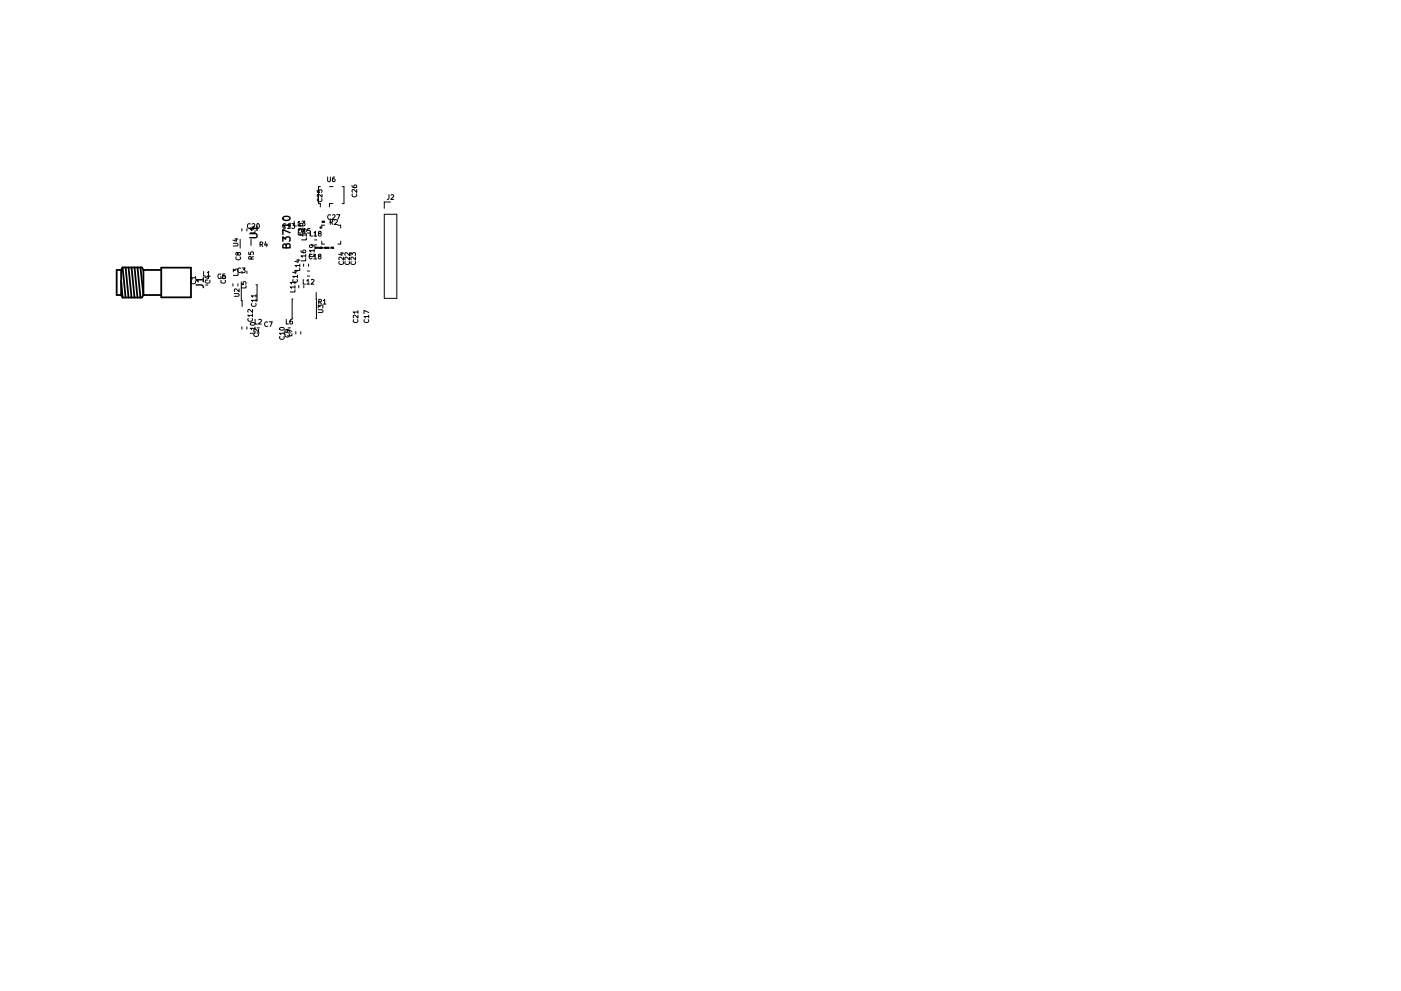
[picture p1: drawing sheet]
<svg xmlns="http://www.w3.org/2000/svg" width="297mm" height="210mm" viewBox="0 0 297 210" stroke-linecap="round" stroke-linejoin="round" font-family="sans-serif">
<g fill="none" stroke="#000" stroke-width=".21">
<path d="M67.9 39.6h-.4v3.6h.4v.7M69.5 37.5v.9l.2 .1 .3-.1v-.9M69.9 39.6h.7M70.9 37.5l-.4 .3v.6l.2 .1h.3l-.1-.5-.2-.1-.2 .2M72.5 39.6h.4v3.6h-.4M74.6 39.3l.3 .5h.5l.2-.2-.1-.3h-.4l-.1 .3 .2 .2M40.6 59.6a.44 .44 0 0 0 .4 .6 .44 .44 0 0 0 .4-.6M41.5 58.9h-1l.3 .3M41.5 58.6v.6M43.2 57.6v1h.4M43.6 59.4h.5M43.6 59.5a.44 .44 0 0 0 .4 .6 .44 .44 0 0 0 .4-.6"/>
<path d="M43.9 58.6h.6M43.9 57.9l.3-.3v1M44.2 58.5v.6l-.7-.2M46.8 58.2a.44 .44 0 0 0-.6 .4 .44 .44 0 0 0 .6 .4M46.8 58.6l.3 .4 .5 .1 .2-.2-.1-.3h-.4l-.1 .3 .2 .2M46.9 59.5a.44 .44 0 0 0 .4 .6 .44 .44 0 0 0 .4-.6M47.7 58.1h-.4l-.1 .5 .5-.1v.5h-.5M49.4 51.6h.9l.1 .2-.1 .4h-.9M49.5 57.7v-.6l.3 .3 .1-.3h.5v.6M49.8 50.7h.6M50.1 54.5a.44 .44 0 0 0 .4 .6 .44 .44 0 0 0 .4-.6M50.1 50.6v.6l-.7-.2"/>
<path d="M50.4 53.8l.2-.2 .4 .2-.1 .3h-.3l-.3-.5-.3 .1 .1 .4 .3-.2M50.5 57.9v.5h-1M50.9 50.8v1.9M51 56.9a.44 .44 0 0 0-.6 .5 .44 .44 0 0 0 .6 .4M51.2 59.8v.5h.4v-.4l.5-.1v.5M51.3 48.5v.5M51.3 57.5v.5M51.3 56.9h.7l-.4 .3 .3 .1v.5h-.6M52.3 48.5v.5M52.3 57.5v.5M52.7 53.5v.5h.5v-.5h.4v.5M53.1 47.5a.44 .44 0 0 0-.6 .5 .44 .44 0 0 0 .6 .4"/>
<path d="M53.2 50.8v1.3M53.3 55l-.1-.5-.4-.1-.1 .6h1M53.4 48.2h.7M53.5 47.5h.3l.2 .2-.6 .8h.6M53.7 48v.6l-.7-.2M53.7 54.4l-.4 .3M54.1 48.9v.5h-1M54.5 47.5h.1a.49 .49 0 0 1 .4 .5 .49 .49 0 0 1-.4 .4l-.2-.3zM55.1 51.9l.5-.1 .1-.4-.6-.1v1M55.4 51.9l.3 .4M56.3 51.3l-.2 .7h.6M56.6 51.7v.6"/>
<path d="M60.6 47.5a.44 .44 0 0 0-.7 .5 .44 .44 0 0 0 .7 .4M61 47.7l.2-.2v1M61 48.5h.5M61.9 47.5h.6l-.4 .3 .3 .1v.5h-.5M62.2 59.3a.44 .44 0 0 0 .4 .6 .44 .44 0 0 0 .4-.6M62.4 46.9v1h.5M62.4 57.5h.7M62.5 59.9h-1l.3 .3M62.5 59.7v.5M62.7 57.4v.6l-.7-.3M62.9 55.2h.6M63.1 58.6h-1l.2 .3"/>
<path d="M63.1 58.4v.5M63.1 47.2l.3-.3v1M63.1 47.9h.6M63.2 47.5l.2 .4h.6l.2-.1-.1-.4-.5 .1v.3l.2 .1M63.2 55v.7l-.7-.3M63.3 48.7h.4M63.3 49.8h.4M63.3 49.3a.44 .44 0 0 0 .4 .6 .44 .44 0 0 0 .4-.6M63.5 56.9v.5h-1M63.5 56.3h-1l.3 .3M63.5 56v.6M63.8 53.2l.3 .4h.5l.2-.2-.1-.3-.5 .1v.2l.2 .2"/>
<path d="M63.9 48.6a.44 .44 0 0 0-.7 .4 .44 .44 0 0 0 .7 .4M63.9 48.7v.4l.5 .1v-.5h.5v.5M64 46.9h.7l-.4 .4 .3 .1v.4h-.6M64.2 48.6h-1l.3 .3M64.2 48.3v.6M64.3 48.8l.2-.3v1M64.3 49.5h.5M64.3 59.3v1h.5M64.4 56v.5M64.8 54.9v.4h-1M64.8 54.3h-1l.3 .3M64.8 54v.6"/>
<path d="M64.9 50.4v.5h-1M64.9 49.8h-1l.3 .3M64.9 49.6v.5M65 59.6l.3-.3v1M65.2 58.6h.5M65.2 57.5h.5M65.4 56v.5M65.6 54v.5M65.7 53.9a.44 .44 0 0 0 .4 .6 .44 .44 0 0 0 .4-.6M65.7 48.5h-.4l-.1 .4h.5v.5h-.5M65.8 49.5v.5M65.8 49.1v1h.5"/>
<path d="M66 59.4l.4-.1 .2 .3-.6 .7h.6M66 51.9l.2 .2v.3l-.5 .1-.1-.4 .2-.2 .6 .1 .2 .4M66.2 54a.44 .44 0 0 0-.7 .4 .44 .44 0 0 0 .7 .4M66.5 54.2l.3-.3v1M66.5 54.9h.6M66.6 49.4l.3-.3v1M66.6 50.1h.5M66.6 53.2h-1l.3 .3M66.6 52.9v.6M66.7 50.9h.5M66.7 52h.5M66.7 54v.5"/>
<path d="M66.8 49.5v.5M66.9 52.4h-.1l.1 .3h-.1M67.1 52.4v.3M67.3 40.3v.5h.4v-.4l.5-.1v.5M67.3 52.4l-.1 .2h.2M67.4 42.2a.44 .44 0 0 0 .4 .6 .44 .44 0 0 0 .4-.6M67.4 52.5v.2M67.6 52.4l-.1 .2h.2M67.7 54.4l-.2-.4h.5v.3l-.5 .2 .2 .4 .4-.2-.2-.3M67.7 52.5v.2M67.7 49.5l-.1-.3 .4-.1v.3l-.5 .3 .2 .4 .4-.2-.2-.4M68 52.4l-.2 .3h.2v-.1h-.2"/>
<path d="M68.1 52.4h.2v.3h-.2M68.2 51.2v.6h.6M68.3 41.2v.6l-.7-.6-.3 .2 .1 .4M68.3 46.9l.1 .3 .1-.3M68.5 52.6h.2M68.8 46.9l-.2 .1h.2v.2h-.2M68.8 47.8h-.6v.6M68.9 52.6l.1-.2h-.1v.3h.1v-.1M69.2 52.5l.1-.1v.3M69.2 52.7h.2M69.5 52.6l.1-.2h-.1v.3h.1v-.1M69.8 52.6h.3"/>
<path d="M70 47.1h.5v-.4l-.5-.1v1M70.1 45.6a.44 .44 0 0 0-.6 .4 .44 .44 0 0 0 .6 .5M70.2 52.6h.1M70.2 47.1l.4 .5M70.4 52.4h-.2v.3M70.5 45.6l.4-.1 .1 .3-.6 .7h.6M70.5 52.7v-.3l.1 .2 .1-.2v.3M70.6 43.2h-.7v.7M71 46.7l.3-.1 .2 .3-.6 .7h.6M71.4 45.5h.6l-.4 1M71.6 47.8h.6v.6M71.9 55.5a.44 .44 0 0 0 .4 .6 .44 .44 0 0 0 .4-.6"/>
<path d="M72.2 53.7h.6M72.2 51.2v.6h-.6M72.5 53.5v.7l-.7-.3M72.8 54.5v.7l-.7-.7-.3 .2 .1 .4M73.2 55.5a.44 .44 0 0 0 .4 .6 .44 .44 0 0 0 .4-.6M74.1 54.5v.7l-.7-.7-.3 .2 .1 .4M74.1 53.6v.6l-.7-.6-.3 .2 .1 .4M74.4 54.2v-.6l.4 .3 .1-.3h.4v.6M74.5 55.5a.44 .44 0 0 0 .4 .6 .44 .44 0 0 0 .4-.6M74.7 41.2a.44 .44 0 0 0 .4 .6 .44 .44 0 0 0 .4-.6M75.4 54.5v.7l-.7-.7-.3 .2 .1 .4M75.6 40.2v.6l-.7-.6-.3 .2 .1 .4"/>
<path d="M81.5 45.5h2.6v17.8h-2.6zM82.5 41.3l-.1 .9-.3 .1M82.8 42.9h-1.3v1.3M82.9 41.4l.4-.1 .2 .3-.6 .7h.6M43.6 60.5h.5M49.4 60.2v.5M49.7 62.3h.8l.2 .2-.2 .4h-.8M50.4 60.2v.5M50.7 61.3v.6l-.7-.6-.3 .2 .1 .4M51.3 69.3v.5M51.4 60.4h-.2v3.4h.1v1.2M52.2 60.6v.5h-1"/>
<path d="M52.3 69.3v.5M52.6 67.6a.44 .44 0 0 0 .4 .6 .44 .44 0 0 0 .4-.6M53.1 68.6a.49 .49 0 0 1 .6-.2 .49 .49 0 0 1 .3 .5 .49 .49 0 0 1-.5 .2 .49 .49 0 0 1-.4-.5zM53.4 64.4a.44 .44 0 0 0 .4 .6 .44 .44 0 0 0 .4-.6M53.5 66.9h-1l.3 .3M53.5 65.7v.6l-.7-.6-.3 .2 .1 .3M53.5 66.6v.6M53.9 70.8a.44 .44 0 0 0 .4 .6 .44 .44 0 0 0 .4-.6M54.1 70.2v.5h-1M54.1 69.7h-1l.3 .2M54.1 69.4v.5M54.1 67.8v1h.5"/>
<path d="M54.3 60.4h.2v3.4h-.2M54.3 63.7h-1l.3 .3M54.3 62.8h-1l.3 .3M54.3 62.5v.6M54.3 63.4v.6M54.5 69.6h.5M54.5 70.6h.5M54.8 69.8v.6l-.7-.6-.3 .2 .1 .4M54.9 67.8h.3l.2 .2-.6 .8h.6M56.7 68.4a.44 .44 0 0 0-.6 .4 .44 .44 0 0 0 .6 .4M57.1 68.3h.6l-.4 1M59.3 69.6a.49 .49 0 0 1 .6-.2 .49 .49 0 0 1 .3 .5 .49 .49 0 0 1-.5 .2 .49 .49 0 0 1-.4-.5z"/>
<path d="M59.4 71.4a.44 .44 0 0 0 .4 .6 .44 .44 0 0 0 .4-.6M60.3 70.7h-1l.3 .3M60.3 70.4v.6M60.5 70.9a.44 .44 0 0 0 .4 .6 .44 .44 0 0 0 .4-.6M60.7 67.8v1h.5M60.8 69.9l.2 .2v.3l-.5 .1-.1-.4 .2-.2 .6 .1 .2 .4M61.1 69.6h.5M61.1 70.6h.5M61.9 70.8v.4h-1M61.9 70.3l-1-.4v.6M61.9 67.8l-.4 .2v.6l.2 .2 .3-.1-.1-.5-.2-.1-.2 .2M62.1 63.5h-.2v4.1h.2"/>
<path d="M62.5 61.5v.4h-1M62.5 60.9h-1l.3 .3M62.5 60.6v.6M62.7 70.4v.5M63.4 60.6v.5M63.8 70.4v.5M64.4 60.6v.5M65 60.3h.6M67 62.1l.1 5.5h-.2M67.5 65.7h.8l.2 .2-.2 .4h-.8M67.5 65.3v-.6l.3 .4 .1-.3h.5v.5M67.6 64h.5v-.4l-.5-.1v1"/>
<path d="M67.8 64l.4 .5M68.5 63.8l.3-.3v1M68.5 64.5h.6M75 67.8a.44 .44 0 0 0 .4 .6 .44 .44 0 0 0 .4-.6M75.9 66.9v.6l-.7-.6-.3 .2 .1 .3M75.9 66.2h-1l.3 .3M75.9 65.9v.6M77.3 67.8a.44 .44 0 0 0 .4 .6 .44 .44 0 0 0 .4-.6M78.2 67.2h-1l.3 .2M78.2 66.3l-1-.4v.6M78.2 66.9v.5"/>
<circle cx="68" cy="48.3" r=".15"/>
</g>
<g fill="none" stroke="#000" stroke-width=".38">
<path d="M25.7 57.3h-1v5.3h1M25.7 59.7l.3 3.4M25.7 57.3v5.3M26 56.7l.6 6.4M26 56.7l-.3 .6M26 56.7h4.1l.3 .6M26.6 56.7l.7 6.4M27.3 56.7l.6 6.4M27.9 56.7l.6 6.4M28.5 56.7l.6 6.4M29.1 56.7l.7 6.4M29.8 56.7l.6 5.9"/>
<path d="M30.4 57.3h3.8M30.4 57.3v5.3M34.2 56.8h6.3v6.3h-6.3zM25.7 62.6l.3 .5M30.4 62.6h3.8M30.4 62.6l-.3 .5h-4.1"/>
</g>
<path d="M43.1 59.4h-1.5l.4 .4M43.1 58.9v.9M53 49.6h1.2l.3 .3-.1 .4-.2 .1h-1.2M54.5 48.5h-1.5l.4 .4M54.5 48v.9M60 51.2v-.9l.6 .5 .1-.5h.6l.2 .2-.2 .7M60 46.1a.9 .9 0 0 1 1.5 .3 .87 .87 0 0 1-1.5-.1zM60.7 52.1l.3-.4 .3 .1 .2 .2v.6h-1.5l.1-.8h.3l.2 .1 .1 .7M61.5 49.4l-1.5-.7v1M61.5 47.8h-1.5l.4 .4M61.5 47.3v.9M41.6 60.4h1.1a.49 .49 0 0 1 .4 .6" fill="none" stroke="#000" stroke-width=".3"/>
</svg>
